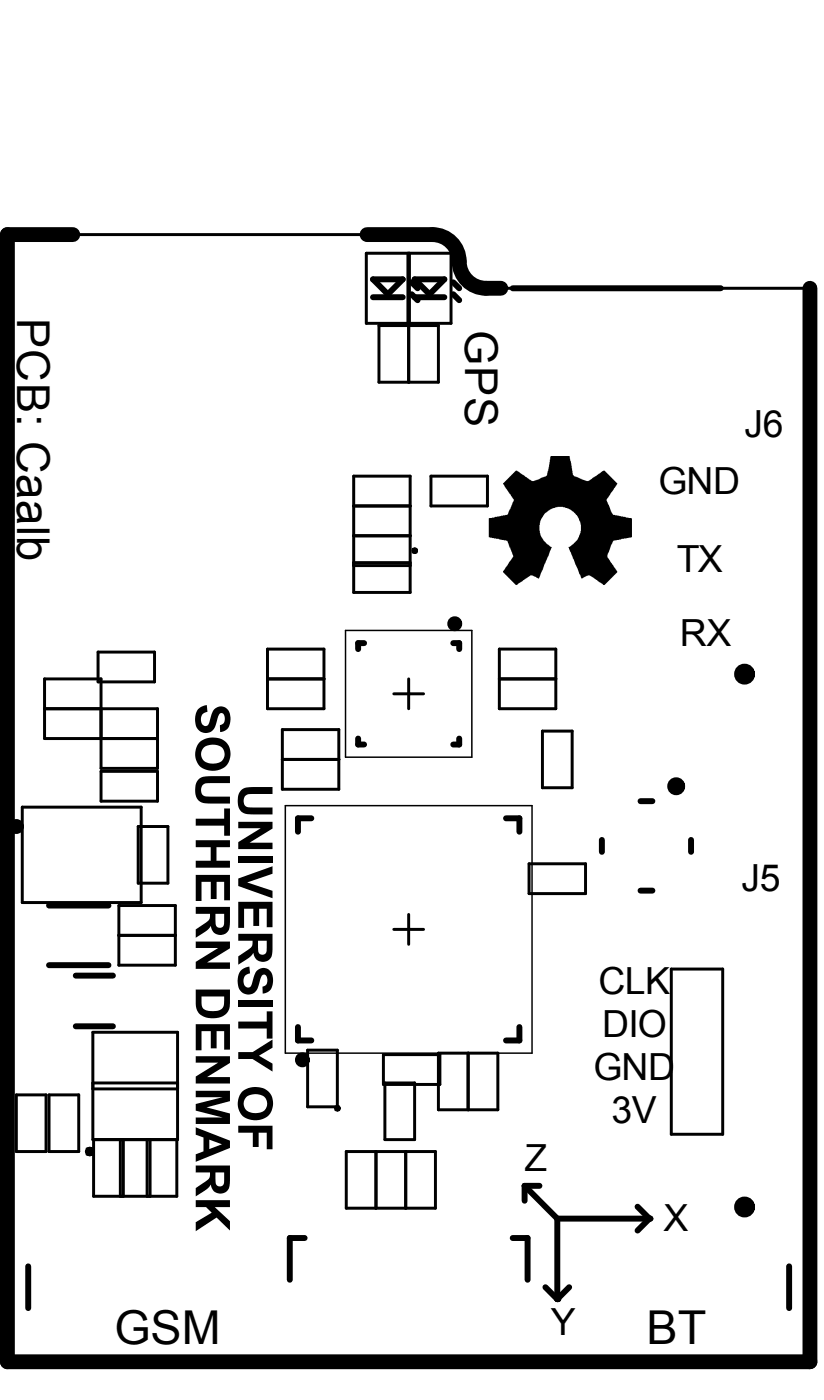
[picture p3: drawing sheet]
<svg xmlns="http://www.w3.org/2000/svg" width="46mm" height="78mm" viewBox="0 0 46 78" stroke-linecap="round" stroke-linejoin="round" font-family="sans-serif">
<defs><g id="words">
<g font-size="2.6">
<text x="6.4" y="74.8">GSM</text>
<text x="36" y="74.8">BT</text>
</g>
<g font-size="2.5">
<text x="1" y="17.7" transform="rotate(90 1 17.7)">PCB: Caalb</text>
<text x="25.9" y="18.4" transform="rotate(90 25.9 18.4)">GPS</text>
</g>
<g font-size="2.1">
<text x="36.7" y="27.5">GND</text>
<text x="41.4" y="24.4">J6</text>
<text x="37.7" y="31.8">TX</text>
<text x="37.8" y="36">RX</text>
<text x="41.3" y="49.6">J5</text>
<text x="33.3" y="55.4">CLK</text>
<text x="33.5" y="57.8">DIO</text>
<text x="29.2" y="65.2">Z</text>
<text x="33" y="60.2">GND</text>
<text x="34" y="62.6">3V</text>
<text x="36.9" y="68.5">X</text>
<text x="30.7" y="74.3">Y</text>
</g>
</g></defs>
<g fill="none" stroke="#000" stroke-width=".17">
<path d="M4.1 13.1h16.3M20.4 14.1h4.7v3.9h-4.7zM21.1 18.1h3.3v3.2h-3.3zM22.7 14.1v3.9M22.7 18.1v3.2M22.8 14.1v3.9M27.9 16.1h17.2M2.5 39.5h6.3v3.3h-3.2v-5h-3.1v3.3h6.3M5.5 36.3h3.1v1.7h-3.1zM14.9 36.1h3.1v3.4h-3.1zM14.9 37.8h3.1M19.7 26.5h3.1v6.5h-3.1z"/>
<path d="M19.7 31.3h3.1M19.7 31.5h3.1M19.7 29.8h3.1M19.7 28.2h3.1M21.9 38.6h1.7M22.7 37.8v1.7M24 26.5h3.1v1.7h-3.1zM27.8 36.1h3.1v3.4h-3.1zM27.8 37.8h3.1M1.2 44.9h6.7v5.4h-6.7zM5.2 57.5h4.7v6h-4.7zM5.6 43h3.2v1.6h-3.2z"/>
<path d="M6.6 50.4h3.2v3.3h-3.2zM6.6 52.1h3.2M7.7 46h1.6v3.2h-1.6zM15.7 40.6h3.2v3.4h-3.2zM15.7 42.3h3.2M17.1 58.5h1.7v3.1h-1.7zM21.3 58.7h3.2v1.7h-3.2zM21.9 51.8h1.7M22.7 50.9v1.7M24.4 58.6h3.3v3.2h-3.3zM26.1 58.6v3.2M29.4 48.1h3.2v1.7h-3.2z"/>
<path d="M30.2 40.7h1.6v3.2h-1.6zM37.4 54h2.8v9.2h-2.8zM.9 61h1.7v3.1h-1.7zM2.7 61h1.7v3.1h-1.7zM5.2 60.6h4.7M5.2 60.3h4.7M5.2 63.5v3.1h4.6v-3.1M6.7 63.5v3.1M6.9 63.5v3.1M8.2 63.5v3.1M8.4 63.5v3.1M16.1 75.8h13.3"/>
<path d="M19.3 64.1h4.9v3.2h-4.9zM20.9 64.1v3.2M21.4 60.3h1.7v3.2h-1.7zM22.6 64.1v3.2"/>
</g>
<path d="M19.2 35.1h7.1v7.1h-7.1zM15.9 44.9h13.7v13.7h-13.7z" fill="none" stroke="#000" stroke-width=".08"/>
<g fill="none" stroke="#000" stroke-width=".33">
<path d="M20.8 15.6h1.6l-.8 .8zM20.8 16.6h1.6M22.9 16.4l.3 .3M22.9 15.7l.3 .4M23.1 16.6h1.6M23.1 15.6h1.6l-.8 .8zM25.2 16.4l.4 .3M25.2 15.7l.4 .4M28.5 16.1h11.6M20.3 35.8h-.4v.3M25.2 35.8h.4v.3M2.7 53.7h3.3"/>
<path d="M2.7 50.4h3.3M4.2 57.2h2.1M4.2 54.3h2.1M16.6 57.2v.7h.7M17.3 45.6h-.7v.7M19.9 41.1v.4h.4M25.6 41.1v.4h-.4M28.2 45.6h.7v.7M28.9 57.2v.7h-.7M33.5 46.8v.6M35.6 44.6h.7M35.6 49.6h.7"/>
<path d="M38.5 46.8v.6M1.6 70.5v2.3M17 68.9h-.9v2.4M28.5 68.9h.9v2.4M29.2 66v.9M29.2 66h.8M29.2 66l1.8 1.9M30.4 71.7l.6 .6M31 67.9v4.4M31 67.9h5.1M31.7 71.7l-.7 .6M35.5 67.2l.6 .7"/>
<path d="M36.1 67.9l-.6 .6M43.9 70.5v2.3"/>
<circle cx="23.1" cy="30.7" r=".02"/>
<circle cx="18.8" cy="61.7" r=".02"/>
</g>
<g fill="none" stroke="#000" stroke-width=".83">
<path d="M4.1 13.1h-3.7v62.7h44.7v-59.7M20.4 13.1h3.7a1.49 1.49 0 0 1 1.5 1.5 1.49 1.49 0 0 0 1.4 1.5h.9"/>
<circle cx="41.4" cy="37.5" r=".17"/>
<circle cx="41.4" cy="67.2" r=".17"/>
</g>
<g fill="#000">
<path d="M11.1 39.5l.4-.2v.3a.38 .38 0 0 0-.3 .4 .38 .38 0 0 0 .3 .4l.4-.9 .4-.2 .4 .3 .1 .5-.1 .4-.2 .2-.2 .1-.1-.4a.33 .33 0 0 0 .3-.3 .33 .33 0 0 0-.3-.4l-.3 .9-.2 .2h-.3a.65 .65 0 0 1-.5-.7zM28.7 26.2l.9 .6h.1l.8-.3 .1-1.1h1.1l.2 1 .1 .1 .8 .3 .9-.6 .7 .7-.6 1 .3 .8 1.1 .2v1l-1.1 .2-.3 .9 .6 .9-.7 .7-.9-.6-.4 .2-.8-1.7 .6-.6 .1-.3v-.5l-.1-.3-.3-.3-.6-.3h-.4l-.4 .2-.4 .6v.8l.3 .5 .3 .2-.7 1.7-.5-.2-.8 .6-.7-.7 .6-1-.4-.8-1-.2v-1l1.1-.3 .3-.8-.6-.9zM10.9 45.6h1.6v-.6h.3v1.5h-.3v-.5h-1.6zM10.9 46.8h1.9v.4h-.8v.7h.8v.4h-1.9v-.4h.8v-.7h-.8zM10.9 48.7h1.9v1.4h-.3v-1h-.4v1h-.4v-1h-.5v1.1h-.3zM10.9 52.4h1.9v.4l-1.3 .8h1.3v.4h-1.9v-.4l1.2-.8h-1.2zM10.9 57h1.9v1.5h-.3v-1.1h-.4v1h-.4v-1h-.5v1.1h-.3zM10.9 58.8h1.9v.4l-1.3 .8h1.3v.3h-1.9v-.3l1.2-.8h-1.2zM11.1 43.4l.4-.2h1.3v.4h-1.4l-.1 .1-.1 .3v.2l.2 .1 1.4 .1v.4l-1.4-.1-.3-.1-.2-.3v-.3v-.4zM13.3 45.8h1.9v.3l-1.3 .8h1.3v.4h-1.9v-.4l1.2-.8h-1.2zM13.3 47.7h1.9v.4h-1.9zM13.3 48.9l1.9-.7v.5l-1.4 .4 1.4 .5v.4l-1.9-.7z"/>
<path d="M13.3 50.2h1.9v1.4h-.4v-1h-.4v1h-.3v-1h-.5v1.1h-.3zM13.3 55.7h1.9v.4h-1.9zM13.3 56.9h1.5v-.6h.4v1.5h-.4v-.5h-1.5zM13.3 58.6h.8l1.1-.7v.4l-.8 .5 .8 .4v.5l-1.1-.7h-.8zM13.4 54l.5-.2v.4a.38 .38 0 0 0-.4 .4 .38 .38 0 0 0 .4 .4l.4-.9 .4-.2 .4 .2 .1 .5-.1 .5-.2 .2h-.3v-.4a.33 .33 0 0 0 .3-.3 .33 .33 0 0 0-.3-.3l-.3 .8-.2 .2-.3 .1a.65 .65 0 0 1-.6-.8zM13.5 44l.4-.2h1.3v.4h-1.4l-.2 .1v.3v.2l.2 .2h1.4v.4l-1.4-.1-.4-.1-.1-.2-.1-.4 .1-.4zM10.9 60.7h1.9v.6l-1.3 .4 1.3 .3v.6h-1.9v-.4h1.5l-1.5-.4v-.3l1.5-.4h-1.5zM10.9 66.8h1.9v.4h-.8l.8 .8v.5l-.7-.7-1.2 .8v-.5l.9-.6-.3-.3h-.6zM13.3 62.7h1.9v1.3h-.4v-.9h-.4v.8h-.3v-.8h-.8z"/>
<path d="M10.9 50.5h1.9v1l-.1 .4-.3 .1h-.3l-.2-.1-.2-.3-.2 .2-.6 .4v-.4l.7-.5 .1-.3v-.1h-.8zM12 50.9v.6l.1 .1h.2l.2-.1v-.6z"/>
<path d="M11.1 41.3l.5-.2h.5l.4 .2 .3 .4v.5l-.2 .5-.5 .2h-.5a.94 .94 0 0 1-.5-1.6zM11.4 41.6l-.2 .4 .1 .3 .3 .2h.4a.52 .52 0 0 0 .5-.3 .52 .52 0 0 0-.2-.6l-.5-.1z"/>
<path d="M10.9 55.1h1.9v1l-.1 .3-.3 .2-.4 .1h-.5l-.4-.2-.2-.5zM11.2 55.5v.5l.2 .2 .7 .1 .3-.2 .1-.6z"/>
<path d="M13.3 52h1.9v1l-.2 .4-.2 .1h-.3l-.3-.1-.1-.3-.2 .2-.6 .4v-.4l.6-.5 .2-.3v-.1h-.8zM14.4 52.4v.6l.1 .1h.2l.1-.1v-.6z"/>
<path d="M10.9 62.8l1.9 .7v.4l-1.9 .8v-.4l.4-.2v-.8l-.4-.1zM11.6 63.5v.5l.8-.3z"/>
<path d="M10.9 64.9h1.9v1l-.1 .4-.3 .1h-.3l-.3-.1-.1-.3-.2 .2-.6 .4v-.4l.7-.5 .1-.3v-.1h-.8zM12 65.3v.6l.1 .2 .2-.1 .2-.1v-.6z"/>
<path d="M13.5 60.8l.5-.2h.4l.5 .2 .2 .3 .1 .6-.3 .4-.4 .3h-.6a.94 .94 0 0 1-.4-1.6zM13.7 61.1l-.1 .3 .1 .4 .3 .2h.4a.52 .52 0 0 0 .4-.4 .52 .52 0 0 0-.1-.5l-.5-.2z"/>
<circle cx="31" cy="72.3" r=".17"/>
<circle cx="36.1" cy="67.9" r=".17"/>
</g>
<g fill="none" stroke="#000" stroke-width=".41">
<circle cx="25.3" cy="34.7" r=".21"/>
<circle cx=".9" cy="46" r=".21"/>
<circle cx="16.8" cy="59" r=".21"/>
</g>
<circle cx="37.6" cy="43.8" r=".17" fill="none" stroke="#000" stroke-width=".66"/>
<circle cx="5" cy="64.1" r=".02" fill="none" stroke="#000" stroke-width=".5"/>
<use href="#words"/>
</svg>
